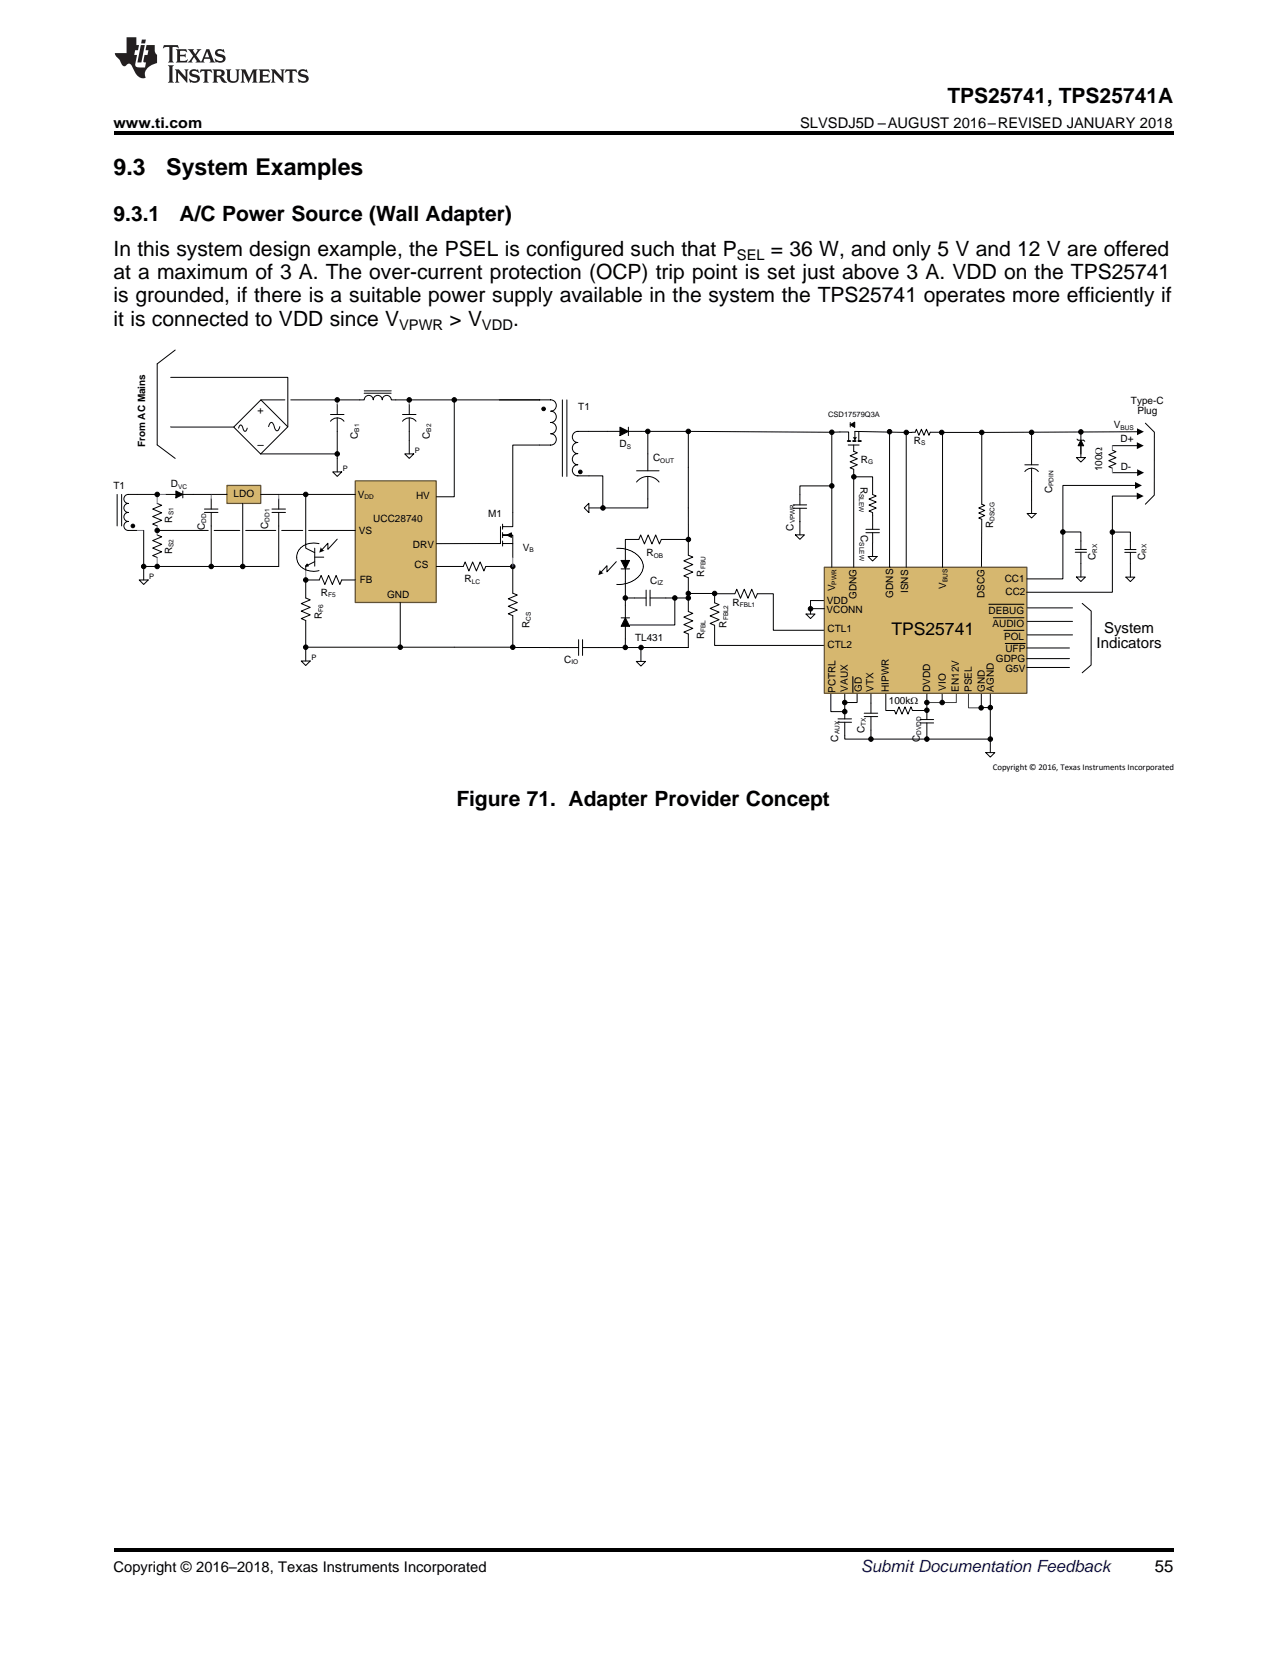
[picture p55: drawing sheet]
<svg xmlns="http://www.w3.org/2000/svg" width="216mm" height="279mm" viewBox="0 0 216 279" stroke-linecap="round" stroke-linejoin="round" font-family="sans-serif">
<defs><g id="words">
<g font-size="3.9">
<text x="19" y="29.3">9.3</text>
<text x="27.9" y="29.3">System Examples</text>
</g>
<g font-size="3.5">
<text x="158.9" y="17.3">TPS25741, TPS25741A</text>
<text x="19" y="37">9.3.1</text>
<text x="30.1" y="37">A/C Power Source (Wall Adapter)</text>
<text x="19" y="43">In this system design example, the PSEL is configured such that P</text>
<text x="19" y="46.8">at a maximum of 3 A. The over-current protection (OCP) trip point is set just above 3 A. VDD on the TPS25741</text>
<text x="129.3" y="43">= 36 W, and only 5 V and 12 V are offered</text>
<text x="19" y="50.7">is grounded, if there is a suitable power supply available in the system the TPS25741 operates more efficiently if</text>
<text x="19" y="54.6">it is connected to VDD since V</text>
<text x="75.4" y="54.6">&gt; V</text>
<text x="86.1" y="54.6">.</text>
<text x="76.6" y="135.1">Figure 71. Adapter Provider Concept</text>
</g>
<text font-size="2.9" x="149.5" y="106.4">TPS25741</text>
<text font-size="2.8" fill="#0000c8" x="144.4" y="263.6">Submit Documentation Feedback</text>
<text font-size="2.8" x="193.7" y="263.6">55</text>
<g font-size="2.5">
<text x="19" y="21.4">www.ti.com</text>
<text x="134.2" y="21.4">SLVSDJ5D –AUGUST 2016–REVISED JANUARY 2018</text>
<text x="123.6" y="43.7">SEL</text>
<text x="67" y="55.3">VPWR</text>
<text x="80.9" y="55.3">VDD</text>
<text x="185.2" y="106.1">System</text>
<text x="184" y="108.6">Indicators</text>
<text x="19" y="263.6">Copyright © 2016–2018, Texas Instruments Incorporated</text>
</g>
<g font-size="2.1">
<text x="44.3" y="69.5" transform="rotate(-90 44.3 69.5)">+</text>
<text x="44.3" y="74.2" transform="rotate(-180 44.3 74.2)">t</text>
</g>
<g font-size="1.7">
<text x="97" y="68.8">T1</text>
<text x="186.9" y="71.9">V</text>
<text x="189.7" y="67.7">Type-C</text>
<text x="190.8" y="69.4">Plug</text>
<text x="24.3" y="75" transform="rotate(-90 24.3 75)">From AC Mains</text>
<text x="60" y="73.6" transform="rotate(-90 60 73.6)">C</text>
<text x="72.1" y="73.6" transform="rotate(-90 72.1 73.6)">C</text>
<text x="103.9" y="75">D</text>
<text x="109.6" y="77.4">C</text>
<text x="144.4" y="77.6">R</text>
<text x="153.3" y="74.4">R</text>
<text x="188" y="74.2">D+</text>
<text x="19" y="82.1">T1</text>
<text x="28.7" y="81.7">D</text>
<text x="39.2" y="83.4">LDO</text>
<text x="60" y="83.5">V</text>
<text x="69.8" y="83.6">HV</text>
<text x="144.4" y="81.6" transform="rotate(90 144.4 81.6)">R</text>
<text x="176.5" y="82.7" transform="rotate(-90 176.5 82.7)">C</text>
<text x="184.9" y="79.1" transform="rotate(-90 184.9 79.1)">100:</text>
<text x="188" y="78.8">D-</text>
<text x="28.9" y="87.6" transform="rotate(-90 28.9 87.6)">R</text>
<text x="34.3" y="88.8" transform="rotate(-90 34.3 88.8)">C</text>
<text x="45" y="88.7" transform="rotate(-90 45 88.7)">C</text>
<text x="60.2" y="89.5">VS</text>
<text x="62.6" y="87.5">UCC28740</text>
<text x="81.9" y="86.8">M1</text>
<text x="133.1" y="89" transform="rotate(-90 133.1 89)">C</text>
<text x="144.4" y="89.7" transform="rotate(90 144.4 89.7)">C</text>
<text x="166.6" y="88.5" transform="rotate(-90 166.6 88.5)">R</text>
<text x="28.9" y="92.9" transform="rotate(-90 28.9 92.9)">R</text>
<text x="69.3" y="91.9">DRV</text>
<text x="69.6" y="95.2">CS</text>
<text x="87.7" y="92.4">V</text>
<text x="108.5" y="93.3">R</text>
<text x="183.8" y="93.9" transform="rotate(-90 183.8 93.9)">C</text>
<text x="192.1" y="94" transform="rotate(-90 192.1 94)">C</text>
<text x="53.8" y="100">R</text>
<text x="60.3" y="97.8">FB</text>
<text x="64.9" y="100.2">GND</text>
<text x="77.9" y="97.7">R</text>
<text x="109.1" y="97.9">C</text>
<text x="118.1" y="96.7" transform="rotate(-90 118.1 96.7)">R</text>
<text x="122.9" y="101.6">R</text>
<text x="138.7" y="101.3">VDD</text>
<text x="140.1" y="99.1" transform="rotate(-90 140.1 99.1)">V</text>
<text x="143.7" y="100.4" transform="rotate(-90 143.7 100.4)">GDNG</text>
<text x="149.9" y="100.2" transform="rotate(-90 149.9 100.2)">GDNS</text>
<text x="152.3" y="99.4" transform="rotate(-90 152.3 99.4)">ISNS</text>
<text x="158.7" y="98.7" transform="rotate(-90 158.7 98.7)">V</text>
<text x="165.1" y="100.4" transform="rotate(-90 165.1 100.4)">DSCG</text>
<text x="168.6" y="97.7">CC1</text>
<text x="168.7" y="99.8">CC2</text>
<text x="54" y="103.8" transform="rotate(-90 54 103.8)">R</text>
<text x="88.8" y="105.4" transform="rotate(-90 88.8 105.4)">R</text>
<text x="106.5" y="107.6">TL431</text>
<text x="118.1" y="107.2" transform="rotate(-90 118.1 107.2)">R</text>
<text x="121.9" y="105.3" transform="rotate(-90 121.9 105.3)">R</text>
<text x="138.7" y="102.8">VCONN</text>
<text x="138.8" y="106.1">CTL1</text>
<text x="165.8" y="102.9">DEBUG</text>
<text x="166.5" y="105.2">AUDIO</text>
<text x="168.4" y="107.3">POL</text>
<text x="94.7" y="111.2">C</text>
<text x="138.8" y="108.7">CTL2</text>
<text x="167.1" y="111.1">GDPG</text>
<text x="168.7" y="112.8">G5V</text>
<text x="168.7" y="109.4">UFP</text>
<text x="140.2" y="116.2" transform="rotate(-90 140.2 116.2)">PCTRL</text>
<text x="142.2" y="116" transform="rotate(-90 142.2 116)">VAUX</text>
<text x="144.6" y="116" transform="rotate(-90 144.6 116)">GD</text>
<text x="146.5" y="116" transform="rotate(-90 146.5 116)">VTX</text>
<text x="149.1" y="118">100k:</text>
<text x="149.1" y="116" transform="rotate(-90 149.1 116)">HIPWR</text>
<text x="156" y="116" transform="rotate(-90 156 116)">DVDD</text>
<text x="158.7" y="115.9" transform="rotate(-90 158.7 115.9)">VIO</text>
<text x="160.8" y="116" transform="rotate(-90 160.8 116)">EN12V</text>
<text x="163" y="116" transform="rotate(-90 163 116)">PSEL</text>
<text x="165.2" y="116" transform="rotate(-90 165.2 116)">GND</text>
<text x="166.7" y="116" transform="rotate(-90 166.7 116)">AGND</text>
<text x="140.6" y="124.4" transform="rotate(-90 140.6 124.4)">C</text>
<text x="145" y="123" transform="rotate(-90 145 123)">C</text>
<text x="154.3" y="124.4" transform="rotate(-90 154.3 124.4)">C</text>
</g>
<text font-size="1.5" x="166.5" y="129.1">Copyright © 2016, Texas Instruments Incorporated</text>
<g font-size="1.3">
<text x="138.9" y="69.9">CSD17579Q3A</text>
<text x="69.6" y="76">P</text>
<text x="57.5" y="79">P</text>
<text x="25" y="97.1">P</text>
<text x="52.2" y="110.7">P</text>
</g>
<g font-size="1.1">
<text x="60.2" y="72.4" transform="rotate(-90 60.2 72.4)">B1</text>
<text x="72.3" y="72.4" transform="rotate(-90 72.3 72.4)">B2</text>
<text x="105.1" y="75.3">S</text>
<text x="110.8" y="77.6">OUT</text>
<text x="145.6" y="77.8">G</text>
<text x="154.5" y="74.7">S</text>
<text x="188" y="72.1">BUS</text>
<text x="29.9" y="82">VC</text>
<text x="61.2" y="83.8">DD</text>
<text x="144.1" y="82.8" transform="rotate(90 144.1 82.8)">SLEW</text>
<text x="176.7" y="81.5" transform="rotate(-90 176.7 81.5)">PDIN</text>
<text x="29.1" y="86.4" transform="rotate(-90 29.1 86.4)">S1</text>
<text x="34.6" y="87.6" transform="rotate(-90 34.6 87.6)">DD</text>
<text x="45.2" y="87.5" transform="rotate(-90 45.2 87.5)">DD1</text>
<text x="133.3" y="87.8" transform="rotate(-90 133.3 87.8)">VPWR</text>
<text x="166.9" y="87.3" transform="rotate(-90 166.9 87.3)">DSCG</text>
<text x="29.1" y="91.7" transform="rotate(-90 29.1 91.7)">S2</text>
<text x="88.8" y="92.6">B</text>
<text x="109.7" y="93.5">OB</text>
<text x="118.4" y="95.5" transform="rotate(-90 118.4 95.5)">FBU</text>
<text x="144.2" y="90.9" transform="rotate(90 144.2 90.9)">SLEW</text>
<text x="184" y="92.7" transform="rotate(-90 184 92.7)">RX</text>
<text x="192.3" y="92.8" transform="rotate(-90 192.3 92.8)">RX</text>
<text x="55" y="100.2">F5</text>
<text x="79.1" y="97.9">LC</text>
<text x="110.3" y="98.2">IZ</text>
<text x="124.1" y="101.8">FBL1</text>
<text x="140.3" y="98" transform="rotate(-90 140.3 98)">PWR</text>
<text x="159" y="97.6" transform="rotate(-90 159 97.6)">BUS</text>
<text x="54.2" y="102.6" transform="rotate(-90 54.2 102.6)">F6</text>
<text x="89" y="104.2" transform="rotate(-90 89 104.2)">CS</text>
<text x="118.4" y="106" transform="rotate(-90 118.4 106)">FBL</text>
<text x="122.1" y="104.1" transform="rotate(-90 122.1 104.1)">FBL2</text>
<text x="95.9" y="111.4">IO</text>
<text x="140.9" y="123.2" transform="rotate(-90 140.9 123.2)">AUX</text>
<text x="145.2" y="121.8" transform="rotate(-90 145.2 121.8)">TX</text>
<text x="154.5" y="123.2" transform="rotate(-90 154.5 123.2)">DVDD</text>
</g>
</g></defs>
<path d="M19 259.7h177.8v.5h-177.8z" fill="#000"/>
<path d="M139.4 116.2v3.1h2.3" fill="none" stroke="#000" stroke-width=".17"/>
<path d="M59.6 80.7h13.6v20.3h-13.6z" fill-rule="evenodd" fill="#d6b76f"/>
<path d="M59.6 80.7h13.6v20.3h-13.6z" fill="none" stroke="#6b5028" stroke-width=".21"/>
<g fill="none" stroke="#000" stroke-width=".17">
<path d="M68.7 67.1h23.7a.95 .95 0 0 1 .9 .9 .95 .95 0 0 1-.9 1 .95 .95 0 0 1 .9 .9 .95 .95 0 0 1-.9 1 .95 .95 0 0 1 .9 .9 .95 .95 0 0 1-.9 .9 .95 .95 0 0 1 .9 1 .95 .95 0 0 1-.9 .9h-6.4v13.7h-1.7M76.2 67.1v16.2h-3M94.3 67.1v12.8M95.1 67.1v12.8M104 71.6l1.4 .7-1.4 .8zM105.4 71.6v1.5M106.8 79h3.8M108.7 72.3h-11.8a.93 .93 0 0 0-.9 1 .93 .93 0 0 0 .9 .9 .93 .93 0 0 0-.9 .9 .93 .93 0 0 0 .9 1 .93 .93 0 0 0-.9 .9 .93 .93 0 0 0 .9 .9 .93 .93 0 0 0-.9 1 .93 .93 0 0 0 .9 .9h4.2v5.4h7.6v-5.3M108.7 72.3h6.8M108.7 72.3v6.7M51.3 91.2v.7l1.5 .8M51.5 94.6l.2 .3-.4 .1z"/>
<path d="M52.8 91.9v3.1M52.8 93.4h1.5M52.8 94.2l-1.5 .8v.7M53.6 91.2a3.3 3.3 0 0 0-3.5 1.1 2.35 2.35 0 0 0 2.1 3.5l1.4-.1M81.5 95h4.5v4.5l.8 .3-1.5 .6 1.5 .7-1.5 .6 1.5 .6-1.5 .6 .7 .4v5.3h-.1M84 88.3v2.9h-10.8M84.3 91.2h1.7v2.3M84.3 87.9v.8M84.3 89.3v.9M84.3 90.7v.9M85 89.7l.8-.3v.7zM85.7 89.7h-1.4h1.7v1.5"/>
<path d="M106.8 80.8a2.36 2.36 0 0 1 3.8 0M51.3 108.5l45.8 .1M67.1 101v7.5M97.1 107.3v2.6M97.7 107.3v2.6M104.9 108.6h-7.2M107.5 108.6h-3M115.5 106.3v2.3"/>
<circle cx="76.2" cy="67.1" r=".38"/>
<circle cx="91.2" cy="68.6" r=".3"/>
<circle cx="97.3" cy="79.1" r=".3"/>
<circle cx="108.7" cy="72.3" r=".38"/>
<circle cx="115.5" cy="72.3" r=".38"/>
<circle cx="22.3" cy="88.2" r=".3"/>
<circle cx="86" cy="95" r=".38"/>
<circle cx="101.1" cy="85.2" r=".38"/>
<circle cx="67.1" cy="108.5" r=".38"/>
<circle cx="86" cy="108.5" r=".38"/>
</g>
<g fill="#000">
<path d="M104 71.6l1.4 .7-1.4 .8zM51.5 94.6l.2 .3-.4 .1zM85 89.7l.8-.3v.7z"/>
<circle cx="76.2" cy="67.1" r=".38"/>
<circle cx="91.2" cy="68.6" r=".3"/>
<circle cx="97.3" cy="79.1" r=".3"/>
<circle cx="108.7" cy="72.3" r=".38"/>
<circle cx="115.5" cy="72.3" r=".38"/>
<circle cx="22.3" cy="88.2" r=".3"/>
<circle cx="86" cy="95" r=".38"/>
<circle cx="101.1" cy="85.2" r=".38"/>
<circle cx="67.1" cy="108.5" r=".38"/>
<circle cx="86" cy="108.5" r=".38"/>
</g>
<path d="M86.8 90.9h3.6v2.2h-3.6z" fill="none" stroke="#fff" stroke-width=".17"/>
<path d="M106.7 110.9h1.6l-.8 .8z" fill="#fff"/>
<g fill="none" stroke="#000" stroke-width=".17">
<path d="M29.4 58.7l-3 2.3v13.6l3 2.3M115.5 72.3v18.2M101.1 85.2h.1M103.4 92a4.4 4.4 0 0 1 4.4 2.4 2.72 2.72 0 0 1-1.6 3 5 5 0 0 1-2.8 .6M104.2 94h1.4l-.7 1.4zM104.2 95.4h1.4M108.4 99v2.6M109.1 99v2.6M115.5 99.5h4.4M115.5 90.5v2.6l.7 .3-1.5 .7 1.5 .6-1.5 .6 1.5 .6-1.5 .7 .8 .3v5.7l.7 .3-1.5 .6 1.5 .6-1.5 .7 1.5 .6-1.5 .6 .8 .3M115.5 90.5h-4.6l-.3 .7-.6-1.5-.6 1.5-.7-1.5-.6 1.5-.6-1.5-.3 .8h-2.3v18.1M119.9 99.5v1.6l.7 .3-1.5 .6 1.5 .7-1.5 .6 1.5 .6-1.5 .7 .8 .3v3.3h43"/>
<path d="M119.9 99.5l3.4 .1 .3-.8 .6 1.5 .7-1.5 .6 1.5 .6-1.5 .6 1.5 .4-.7h2.6v6.1h8.6M104.2 103.6h1.4M104.9 103.6l.7 1.4h-1.4zM104.9 100.3h3.5M106.7 110.9h1.6l-.8 .8zM109.1 100.3h6.4M113.2 100.3v4.5h-7.5M115.5 108.6h-8v2.3"/>
<circle cx="115.5" cy="90.5" r=".38"/>
<circle cx="119.9" cy="99.5" r=".38"/>
<circle cx="104.9" cy="108.6" r=".38"/>
<circle cx="104.9" cy="100.3" r=".38"/>
<circle cx="107.5" cy="108.6" r=".38"/>
<circle cx="113.2" cy="100.3" r=".38"/>
<circle cx="115.5" cy="100.3" r=".38"/>
</g>
<g fill="#000">
<path d="M104.2 94h1.4l-.7 1.4zM104.9 103.6l.7 1.4h-1.4z"/>
<circle cx="115.5" cy="90.5" r=".38"/>
<circle cx="119.9" cy="99.5" r=".38"/>
<circle cx="104.9" cy="108.6" r=".38"/>
<circle cx="104.9" cy="100.3" r=".38"/>
<circle cx="107.5" cy="108.6" r=".38"/>
<circle cx="113.2" cy="100.3" r=".38"/>
<circle cx="115.5" cy="100.3" r=".38"/>
</g>
<path d="M98 85.2l.8-.8v1.6z" fill="#fff"/>
<g fill="none" stroke="#000" stroke-width=".17">
<path d="M55.4 70.6a1.42 1.42 0 0 1 2.3 0M55.4 69.5h2.3M56.6 67.8v1.7M56.6 70.1v2.2M60.3 67.1h.8a.76 .76 0 0 1 .8-.8 .76 .76 0 0 1 .7 .8 .76 .76 0 0 1 .8-.8 .76 .76 0 0 1 .7 .8 .76 .76 0 0 1 .8-.8 .76 .76 0 0 1 .7 .8h.8M61.1 65.9h4.5M61.1 65.6h4.5M67.5 70.6a1.42 1.42 0 0 1 2.3 0M67.5 69.5h2.3M68.7 67.8v1.7M68.7 70.1v2.2M98 85.2l.8-.8v1.6z"/>
<path d="M98.8 85.2h2.3"/>
<circle cx="115.5" cy="99.5" r=".38"/>
</g>
<circle cx="115.5" cy="99.5" r=".38" fill="#000"/>
<path d="M39.2 71.6l4.6-4.5 4.5 4.5-4.6 4.5z" fill-rule="evenodd" fill="#fff"/>
<g fill="none" stroke="#000" stroke-width=".17">
<path d="M39.2 71.6l4.6-4.5 4.5 4.5-4.6 4.5zM40 71.8l.3-.5h.2l.3 .8 .2 .2h.2l.3-.5M43.8 67.1h4M45.1 71.5l.2-.6 .2-.1a1.27 1.27 0 0 1 .6 1.1l.4 .4 .3-.4 .1-.4M48.8 67.1h11.6M66.4 67.1h2.3"/>
<circle cx="56.6" cy="67.1" r=".38"/>
<circle cx="68.7" cy="67.1" r=".38"/>
</g>
<path d="M56.6 67.1v.7M68.7 67.1v.7" fill="none" stroke="#4677bf" stroke-width=".17"/>
<g fill="#000">
<circle cx="56.6" cy="67.1" r=".38"/>
<circle cx="68.7" cy="67.1" r=".38"/>
</g>
<path d="M55.8 79.1h1.5l-.7 .8z" fill="#fff"/>
<path d="M55.8 79.1h1.5l-.7 .8zM56.6 76.9v2.2" fill="none" stroke="#000" stroke-width=".17"/>
<path d="M67.9 76.1h1.5l-.7 .8z" fill="#fff"/>
<path d="M56.6 72.3v4.6M67.9 76.1h1.5l-.7 .8zM68.7 72.3v3.8M23 82.9h-1.5a.76 .76 0 0 0-.7 .8 .76 .76 0 0 0 .7 .7 .76 .76 0 0 0-.7 .8 .76 .76 0 0 0 .7 .7 .76 .76 0 0 0-.7 .8 .76 .76 0 0 0 .7 .7 .76 .76 0 0 0-.7 .8 .76 .76 0 0 0 .7 .8h1.5" fill="none" stroke="#000" stroke-width=".17"/>
<path d="M23.3 97.3h1.6l-.8 .7z" fill="#fff"/>
<g fill="none" stroke="#000" stroke-width=".17">
<path d="M19.6 82.9v5.3M20.4 82.9v5.3M23.3 97.3h1.6l-.8 .7zM24.1 95v2.3M26.4 84.4l.7 .3-1.5 .7 1.5 .6-1.5 .6 1.5 .7-1.5 .6 .8 .3M26.4 89.7l.7 .3-1.5 .7 1.5 .6-1.5 .6 1.5 .6-1.5 .7 .8 .3M27.8 82.9h4.6M29.5 82.3l1.2 .6-1.2 .6zM30.7 82.3v1.2M34.3 85.9h2.3M34.3 85.4h2.3M35.4 83.7v1.7"/>
<path d="M35.4 85.9v2.3M45.6 85.9h2.3M45.6 85.4h2.3M46.8 83.7v1.7M46.8 85.9v2.3M59.6 97.3h-2.3l-.3 .7-.6-1.5-.6 1.5-.7-1.5-.6 1.5-.6-1.5-.3 .8h-2.3v3l.7 .3-1.5 .6 1.5 .7-1.5 .6 1.5 .6-1.5 .6 .8 .4v4.5M59.6 82.9h-8.3v8.3M73.2 95h4.5l.3-.8 .7 1.6 .6-1.6 .6 1.6 .6-1.6 .7 1.6 .3-.8"/>
<circle cx="51.3" cy="97.3" r=".38"/>
<circle cx="51.3" cy="82.9" r=".38"/>
</g>
<g fill="#000">
<path d="M29.5 82.3l1.2 .6-1.2 .6z"/>
<circle cx="51.3" cy="97.3" r=".38"/>
<circle cx="51.3" cy="82.9" r=".38"/>
</g>
<path d="M51.3 95.7v1.6" fill="none" stroke="#4677bf" stroke-width=".17"/>
<path d="M38.1 81.4h5.6v3h-5.6z" fill-rule="evenodd" fill="#d6b76f"/>
<path d="M38.1 81.4h5.6v3h-5.6z" fill="none" stroke="#6b5028" stroke-width=".21"/>
<g fill="none" stroke="#000" stroke-width=".17">
<path d="M28.6 71.6h10.6M28.6 63.3h19.7v8.3M56.6 76.1h-12.9M23 82.9h3.4M26.4 89h8.5M32.4 82.9h5.7M35.4 88.2v6.8M35.9 89h4.3M40.7 84.4v10.6M41.2 89h5.1M43.7 82.9h7.6M46.8 88.2v6.8h-22.7v-6"/>
<path d="M47.3 89h3.5M51.8 89h7.8"/>
<circle cx="56.6" cy="76.1" r=".38"/>
<circle cx="24.1" cy="95" r=".38"/>
<circle cx="26.4" cy="95" r=".38"/>
<circle cx="26.4" cy="89" r=".38"/>
<circle cx="26.4" cy="82.9" r=".38"/>
<circle cx="35.4" cy="95" r=".38"/>
<circle cx="40.7" cy="95" r=".38"/>
</g>
<g fill="#000">
<circle cx="56.6" cy="76.1" r=".38"/>
<circle cx="24.1" cy="95" r=".38"/>
<circle cx="26.4" cy="95" r=".38"/>
<circle cx="26.4" cy="89" r=".38"/>
<circle cx="26.4" cy="82.9" r=".38"/>
<circle cx="35.4" cy="95" r=".38"/>
<circle cx="40.7" cy="95" r=".38"/>
</g>
<path d="M23 89h1.1M26.4 88.2v1.5M26.4 93.5v1.5M27.8 82.9h-1.4v1.5M35.4 82.9v.8M46.8 82.9v.8" fill="none" stroke="#4677bf" stroke-width=".17"/>
<path d="M50.5 110.9h1.5l-.7 .7z" fill="#fff"/>
<g fill="none" stroke="#000" stroke-width=".17">
<path d="M115.5 72.3l24 .2M164.7 72.5v12.1l.5 .2-1 .4 1 .4-1 .4 1 .5-1 .4 .5 .2-.1 8M171.9 79.1a1.42 1.42 0 0 1 2.3 0M171.9 78h2.3M173.1 72.5v5.5M173.1 78.5v2.3M56.6 90.4l-1.6 1.7v-1l-1 1.1M103.4 94.2l-1.6 1.7v-1l-1 1.1M50.5 110.9h1.5l-.7 .7zM51.3 108.6v2.3"/>
<circle cx="164.7" cy="72.5" r=".38"/>
<circle cx="173.1" cy="72.5" r=".38"/>
<circle cx="51.3" cy="108.5" r=".38"/>
</g>
<g fill="#000">
<path d="M53.8 91.8l.4 .4 .2 .1-.8 .4z" fill-rule="evenodd"/>
<path d="M100.6 95.5l.4 .5 .3 .1-.9 .4z" fill-rule="evenodd"/>
<circle cx="164.7" cy="72.5" r=".38"/>
<circle cx="173.1" cy="72.5" r=".38"/>
<circle cx="51.3" cy="108.5" r=".38"/>
</g>
<path d="M86 93.5v1.5" fill="none" stroke="#4677bf" stroke-width=".17"/>
<path d="M172.3 86.1h1.5l-.7 .8z" fill="#fff"/>
<path d="M180.7 73.6l.2 .2h.9l.2 .2M181.3 73.8l.5 1h-.9zM181.3 72.4v3.7M172.3 86.1h1.5l-.7 .8zM173.1 80.8v5.3M136 100.7h2.3" fill="none" stroke="#000" stroke-width=".17"/>
<path d="M181.3 73.8l.5 1h-.9z" fill="#000"/>
<path d="M180.6 76.7h1.5l-.8 .8z" fill="#fff"/>
<path d="M180.6 76.7h1.5l-.8 .8zM181.3 74.5v2.2M190.8 83.2h-4.2v6" fill="none" stroke="#000" stroke-width=".17"/>
<path d="M190.7 82.6l1.2 .6-1.2 .6z" fill="#000"/>
<path d="M138.3 95.1h34v21.2h-34z" fill-rule="evenodd" fill="#d6b76f"/>
<path d="M138.3 95.1h34v21.2h-34z" fill="none" stroke="#6b5028" stroke-width=".21"/>
<circle cx="181.3" cy="72.4" r=".38" fill="#000"/>
<g fill="none" stroke="#000" stroke-width=".17">
<path d="M180.4 92.6h1.9M180.4 92.1h1.9M181.3 90.7v1.4M181.3 92.6v1.9M186.6 89.2v10.1h-14.3"/>
<circle cx="181.3" cy="72.4" r=".38"/>
</g>
<path d="M180.6 96.8h1.5l-.8 .7z" fill="#fff"/>
<g fill="none" stroke="#000" stroke-width=".17">
<path d="M186.6 75.5l.6 .3-1.2 .5 1.2 .5-1.2 .5 1.2 .5-1.2 .5 .6 .2M186.6 74.7h4.3M186.6 79.3h4.3M192.1 71l1.5 1.5v10.5l-1.5 1.6M180.6 96.8h1.5l-.8 .7zM181.3 90.7v-1.5h-3v7.9h-6M181.3 94.5v2.3"/>
<circle cx="178.3" cy="89.2" r=".38"/>
</g>
<g fill="#000">
<path d="M190.7 74.2l1.2 .5-1.2 .6zM190.8 78.7l1.1 .6-1.1 .6z"/>
<circle cx="178.3" cy="89.2" r=".38"/>
</g>
<path d="M186.6 74.7v.8M186.6 78.5v.8" fill="none" stroke="#4677bf" stroke-width=".17"/>
<path d="M135.2 103h1.5l-.7 .7z" fill="#fff"/>
<g fill="none" stroke="#000" stroke-width=".17">
<path d="M139.5 72.5v22.6M188.7 92.6h1.9M188.7 92.2h1.9M189.6 90.7v1.5M189.6 92.6v1.9M190.5 81.4h-12.2v7.8M135.2 103h1.5l-.7 .7zM136 100.7v2.3"/>
<circle cx="139.5" cy="72.5" r=".38"/>
</g>
<g fill="#000">
<path d="M190.4 80.8l1.2 .6-1.2 .6z"/>
<circle cx="139.5" cy="72.5" r=".38"/>
</g>
<path d="M188.9 96.8h1.5l-.8 .7z" fill="#fff"/>
<g fill="none" stroke="#000" stroke-width=".17">
<path d="M143.4 72.4l8.6 .1M152 72.5h1.5l.2-.5 .5 1 .4-1 .4 1 .4-1 .4 1 .2-.5h2M152 72.5v22.6M158 72.5h.1v22.6M190.9 72.4l-32.9 .1M186.6 89.2h3v1.5M188.9 96.8h1.5l-.8 .7zM189.6 94.5v2.3M168.6 107.9h3.4M172.3 108.7h7.1"/>
<circle cx="152" cy="72.5" r=".38"/>
<circle cx="158" cy="72.5" r=".38"/>
<circle cx="186.6" cy="89.2" r=".38"/>
</g>
<g fill="#000">
<path d="M190.7 71.8l1.2 .6-1.2 .6z"/>
<circle cx="152" cy="72.5" r=".38"/>
<circle cx="158" cy="72.5" r=".38"/>
<circle cx="186.6" cy="89.2" r=".38"/>
</g>
<path d="M133.4 89.7h1.5l-.7 .8z" fill="#fff"/>
<g fill="none" stroke="#000" stroke-width=".17">
<path d="M149.2 72.4v22.7h.1M133.1 85.2h2.2M133.1 84.7h2.2M133.4 89.7h1.5l-.7 .8zM134.2 85.2v4.5M139.5 81.5h-5.3v3.2M145.3 88.8h2.2M145.3 89.3h2.2M146.4 86.5v2.3M146.4 89.3v1.7"/>
<circle cx="139.5" cy="81.5" r=".38"/>
</g>
<circle cx="139.5" cy="81.5" r=".38" fill="#000"/>
<path d="M145.6 93.3h1.5l-.7 .8z" fill="#fff"/>
<g fill="none" stroke="#000" stroke-width=".17">
<path d="M139.5 72.5l2.9-.1v1.6M142.3 74.6h1.8M142.6 71.2l.8-.4v.9zM142.6 70.9v.7M143.2 74.6v1.1l.6 .2-1.2 .5 1.2 .5-1.2 .5 1.2 .6-1.2 .5 .6 .2v16.4M143.2 80h3.2v2.9l.6 .3-1.2 .5 1.2 .5-1.2 .5 1.2 .5-1.2 .5 .6 .3v.5M143.4 72.4v1M144.1 72.4v1.6M145.6 93.3h1.5l-.7 .8zM146.4 91.1v2.2M136 102.1h2.3M155.5 119v1.7"/>
<path d="M165.9 101.3h5.9M166.6 103.6h5.2M168.4 105.7h3.4M172.3 101.9h7.6M172.3 104.2h7.6M172.3 106.5h7.6M181.5 101.2l1.6 1.3-.1 9-1.5 1.3M154.4 121.2h2.2M154.4 120.7h2.2M155.5 121.2v2.3"/>
<circle cx="143.2" cy="80" r=".38"/>
<circle cx="149.2" cy="72.4" r=".38"/>
<circle cx="136" cy="102.1" r=".38"/>
</g>
<g fill="#000">
<path d="M142.6 71.2l.8-.4v.9z"/>
<path d="M143.1 73.3h.7l-.4 .7z" fill-rule="evenodd"/>
<circle cx="143.2" cy="80" r=".38"/>
<circle cx="149.2" cy="72.4" r=".38"/>
<circle cx="136" cy="102.1" r=".38"/>
</g>
<path d="M142.2 74h.4M143.1 74h.4M144 74h.4" fill="none" stroke="#000" stroke-width=".31"/>
<path d="M165.4 126.2h1.5l-.8 .8z" fill="#fff"/>
<g fill="none" stroke="#000" stroke-width=".17">
<path d="M141.7 116.4v4.2M143.1 113.5v2.6M143.8 116.4v1.4h-2.1M145 119.6h2.2M146.1 116.4v3.2M148.6 116.4v2.8h1.5l.2 .6 .5-1.2 .5 1.2 .5-1.2 .5 1.2 .5-1.2 .3 .6 2.4-.1M155.5 116.4v2.6M158.1 116.4v1.4M164.6 116.4v2.3h1.5M166.1 116.4v9.8M172.3 110.5h7.1M172.3 111.9h7.1"/>
<path d="M140.6 121.1h2.2M140.6 120.6h2.2M141.7 121.1v2.9h4.4M145 120.2h2.2M146.1 120.2v3.8h9.4M155.5 124h10.6M155.5 123.5v.5M165.4 126.2h1.5l-.8 .8z"/>
<circle cx="141.7" cy="119.3" r=".38"/>
<circle cx="141.7" cy="117.8" r=".38"/>
<circle cx="155.5" cy="119.1" r=".38"/>
<circle cx="155.5" cy="117.8" r=".38"/>
<circle cx="158.1" cy="117.8" r=".38"/>
<circle cx="164.6" cy="118.7" r=".38"/>
<circle cx="166.1" cy="118.7" r=".38"/>
<circle cx="146.1" cy="124" r=".38"/>
<circle cx="155.5" cy="124" r=".38"/>
<circle cx="166.1" cy="124" r=".38"/>
</g>
<g fill="#000">
<circle cx="141.7" cy="119.3" r=".38"/>
<circle cx="141.7" cy="117.8" r=".38"/>
<circle cx="155.5" cy="119.1" r=".38"/>
<circle cx="155.5" cy="117.8" r=".38"/>
<circle cx="158.1" cy="117.8" r=".38"/>
<circle cx="164.6" cy="118.7" r=".38"/>
<circle cx="166.1" cy="118.7" r=".38"/>
<circle cx="146.1" cy="124" r=".38"/>
<circle cx="155.5" cy="124" r=".38"/>
<circle cx="166.1" cy="124" r=".38"/>
</g>
<path d="M160.4 116.4v1.4h-4.9M162.5 116.4v2.3h2.1" fill="none" stroke="#404040" stroke-width=".17"/>
<path d="M19 22h177.8v.5h-177.8z" fill="#000"/>
<g fill="#231f20">
<path d="M27.5 7.6l-.1 .5a.77 .77 0 0 1 1-.1v2.1l-.2 .4h1l-.3-.4 .1-2.2a.99 .99 0 0 1 1 .2l-.2-.5zM29.5 8.3l.2 .3v1.5l-.2 .4h1.8l.2-.6a1.12 1.12 0 0 1-1.3 .3v-.8h.6l.3 .2v-.6l-.3 .2h-.6v-.5l.2-.2a.96 .96 0 0 1 1 .3l-.2-.5zM31.5 8.3l.9 1.1-.9 1.1h.8l-.2-.2 .5-.7 .4 .7-.2 .2h1.5l-.1-.2 .1-.4h.9l.1 .4-.2 .2h1l-.3-.3-.7-1.9h-.5l-.9 2-.8-1 .9-1h-.8l.1 .1v.2l-.3 .5-.4-.6 .2-.2zM34.7 8.6l.4 1h-.7zM36.3 8.4a.63 .63 0 0 0-.2 .7 .63 .63 0 0 0 .6 .4l.6 .2 .1 .2a.75 .75 0 0 1-.7 .4 .75 .75 0 0 1-.6-.5l.1 .7 .2-.1a.89 .89 0 0 0 1 0 .89 .89 0 0 0 .4-.9 1.4 1.4 0 0 0-1.2-.5l-.1-.4a1.04 1.04 0 0 1 1.2 .2l-.2-.5-.1 .1-.5-.2zM28.2 10.9l.2 .4v2.2l-.2 .4h1l-.3-.4v-2.2l.3-.4zM29.3 11.6l.3 .4v1.5l-.3 .4h.8l-.2-.4v-1.3l1.5 1.7v-1.9l.2-.4h-.7l.2 .4v.9l-1.1-1.3zM32 11.8a.62 .62 0 0 0-.2 .7 .62 .62 0 0 0 .6 .4l.6 .1 .1 .3a.76 .76 0 0 1-.7 .3 .76 .76 0 0 1-.6-.4l.1 .7 .2-.1a.89 .89 0 0 0 1 0 .89 .89 0 0 0 .4-.9 1.4 1.4 0 0 0-1.2-.5l-.1-.4a1.04 1.04 0 0 1 1.2 .2l-.2-.6-.1 .1-.5-.1zM33.7 11.6l-.2 .6a.61 .61 0 0 1 .8-.3v1.6l-.2 .4h.9l-.2-.4v-1.6a.78 .78 0 0 1 .8 .3l-.2-.6zM35.6 11.6l.3 .4v1.5l-.3 .4h1l-.2-.2v-.8h.2a.93 .93 0 0 1 .6 .8 .61 .61 0 0 0 .9 .1l-.2-.1-.5-.7-.3-.2a.58 .58 0 0 0 .6-.5 .58 .58 0 0 0-.5-.6zM36.4 11.9h.1a.45 .45 0 0 1 .5 .1 .45 .45 0 0 1 .1 .5l-.1 .1-.6 .1zM37.9 11.6l.2 .2a2.17 2.17 0 0 0 .3 1.9 .99 .99 0 0 0 1.6-.6v-1.1l.2-.4h-.7l.2 .2a1.92 1.92 0 0 1-.2 1.8 .6 .6 0 0 1-.9-.5v-1.1l.2-.4zM40.4 11.6l.2 .4v1.5l-.2 .4h.7l-.2-.4v-1.4l.8 1.8 .8-1.8v1.4l-.2 .4h.9l-.2-.4v-1.5l.2-.4h-.8l-.6 1.5-.6-1.5zM43.4 11.6l.2 .4v1.5l-.2 .4h1.8l.2-.6a1.12 1.12 0 0 1-1.3 .3v-.8h.5l.4 .2v-.6l-.4 .2h-.5v-.6l.2-.1a.96 .96 0 0 1 .9 .3l-.1-.6zM45.5 11.6l.2 .4v1.5l-.2 .4h.7l-.2-.4v-1.3l1.5 1.7v-1.9l.2-.4h-.7l.2 .4v.9l-1.1-1.3zM47.9 11.6l-.1 .6a.61 .61 0 0 1 .8-.3v1.6l-.3 .4h1l-.3-.4 .1-1.6a.78 .78 0 0 1 .8 .3l-.2-.6zM50.2 11.8a.62 .62 0 0 0-.2 .7 .62 .62 0 0 0 .6 .4l.6 .1 .2 .3a.76 .76 0 0 1-.8 .3 .76 .76 0 0 1-.6-.4l.1 .7 .2-.1a.89 .89 0 0 0 1 0 .89 .89 0 0 0 .4-.9 1.4 1.4 0 0 0-1.2-.5l-.1-.4a1.04 1.04 0 0 1 1.2 .2l-.1-.6-.2 .1-.5-.1z"/>
<path d="M21.2 6.3v2.6h-1.9l.1 .4 .7 .9a.91 .91 0 0 0 1 .8 .56 .56 0 0 1 .5-.3 .56 .56 0 0 1 .5 .3l.4 .8a1.66 1.66 0 0 0 1.9 1.3 1.68 1.68 0 0 1 1-2.2l.9-.3v-1.4a1.52 1.52 0 0 1-.3-1.6h-1.4l-.2 .8h.5l-.2 .8h-.4l-.2 1v.2l.4 .1-.2 .8a1.93 1.93 0 0 1-1.6-.3l.3-1.8h-.5l.2-.8h.4l.2-.8h-.4v-1.3zM23.6 7.6l-.6 2.9h.7l.6-2.9zM23.8 6.6l-.1 .7h.6l.2-.7z"/>
</g>
<use href="#words"/>
</svg>
